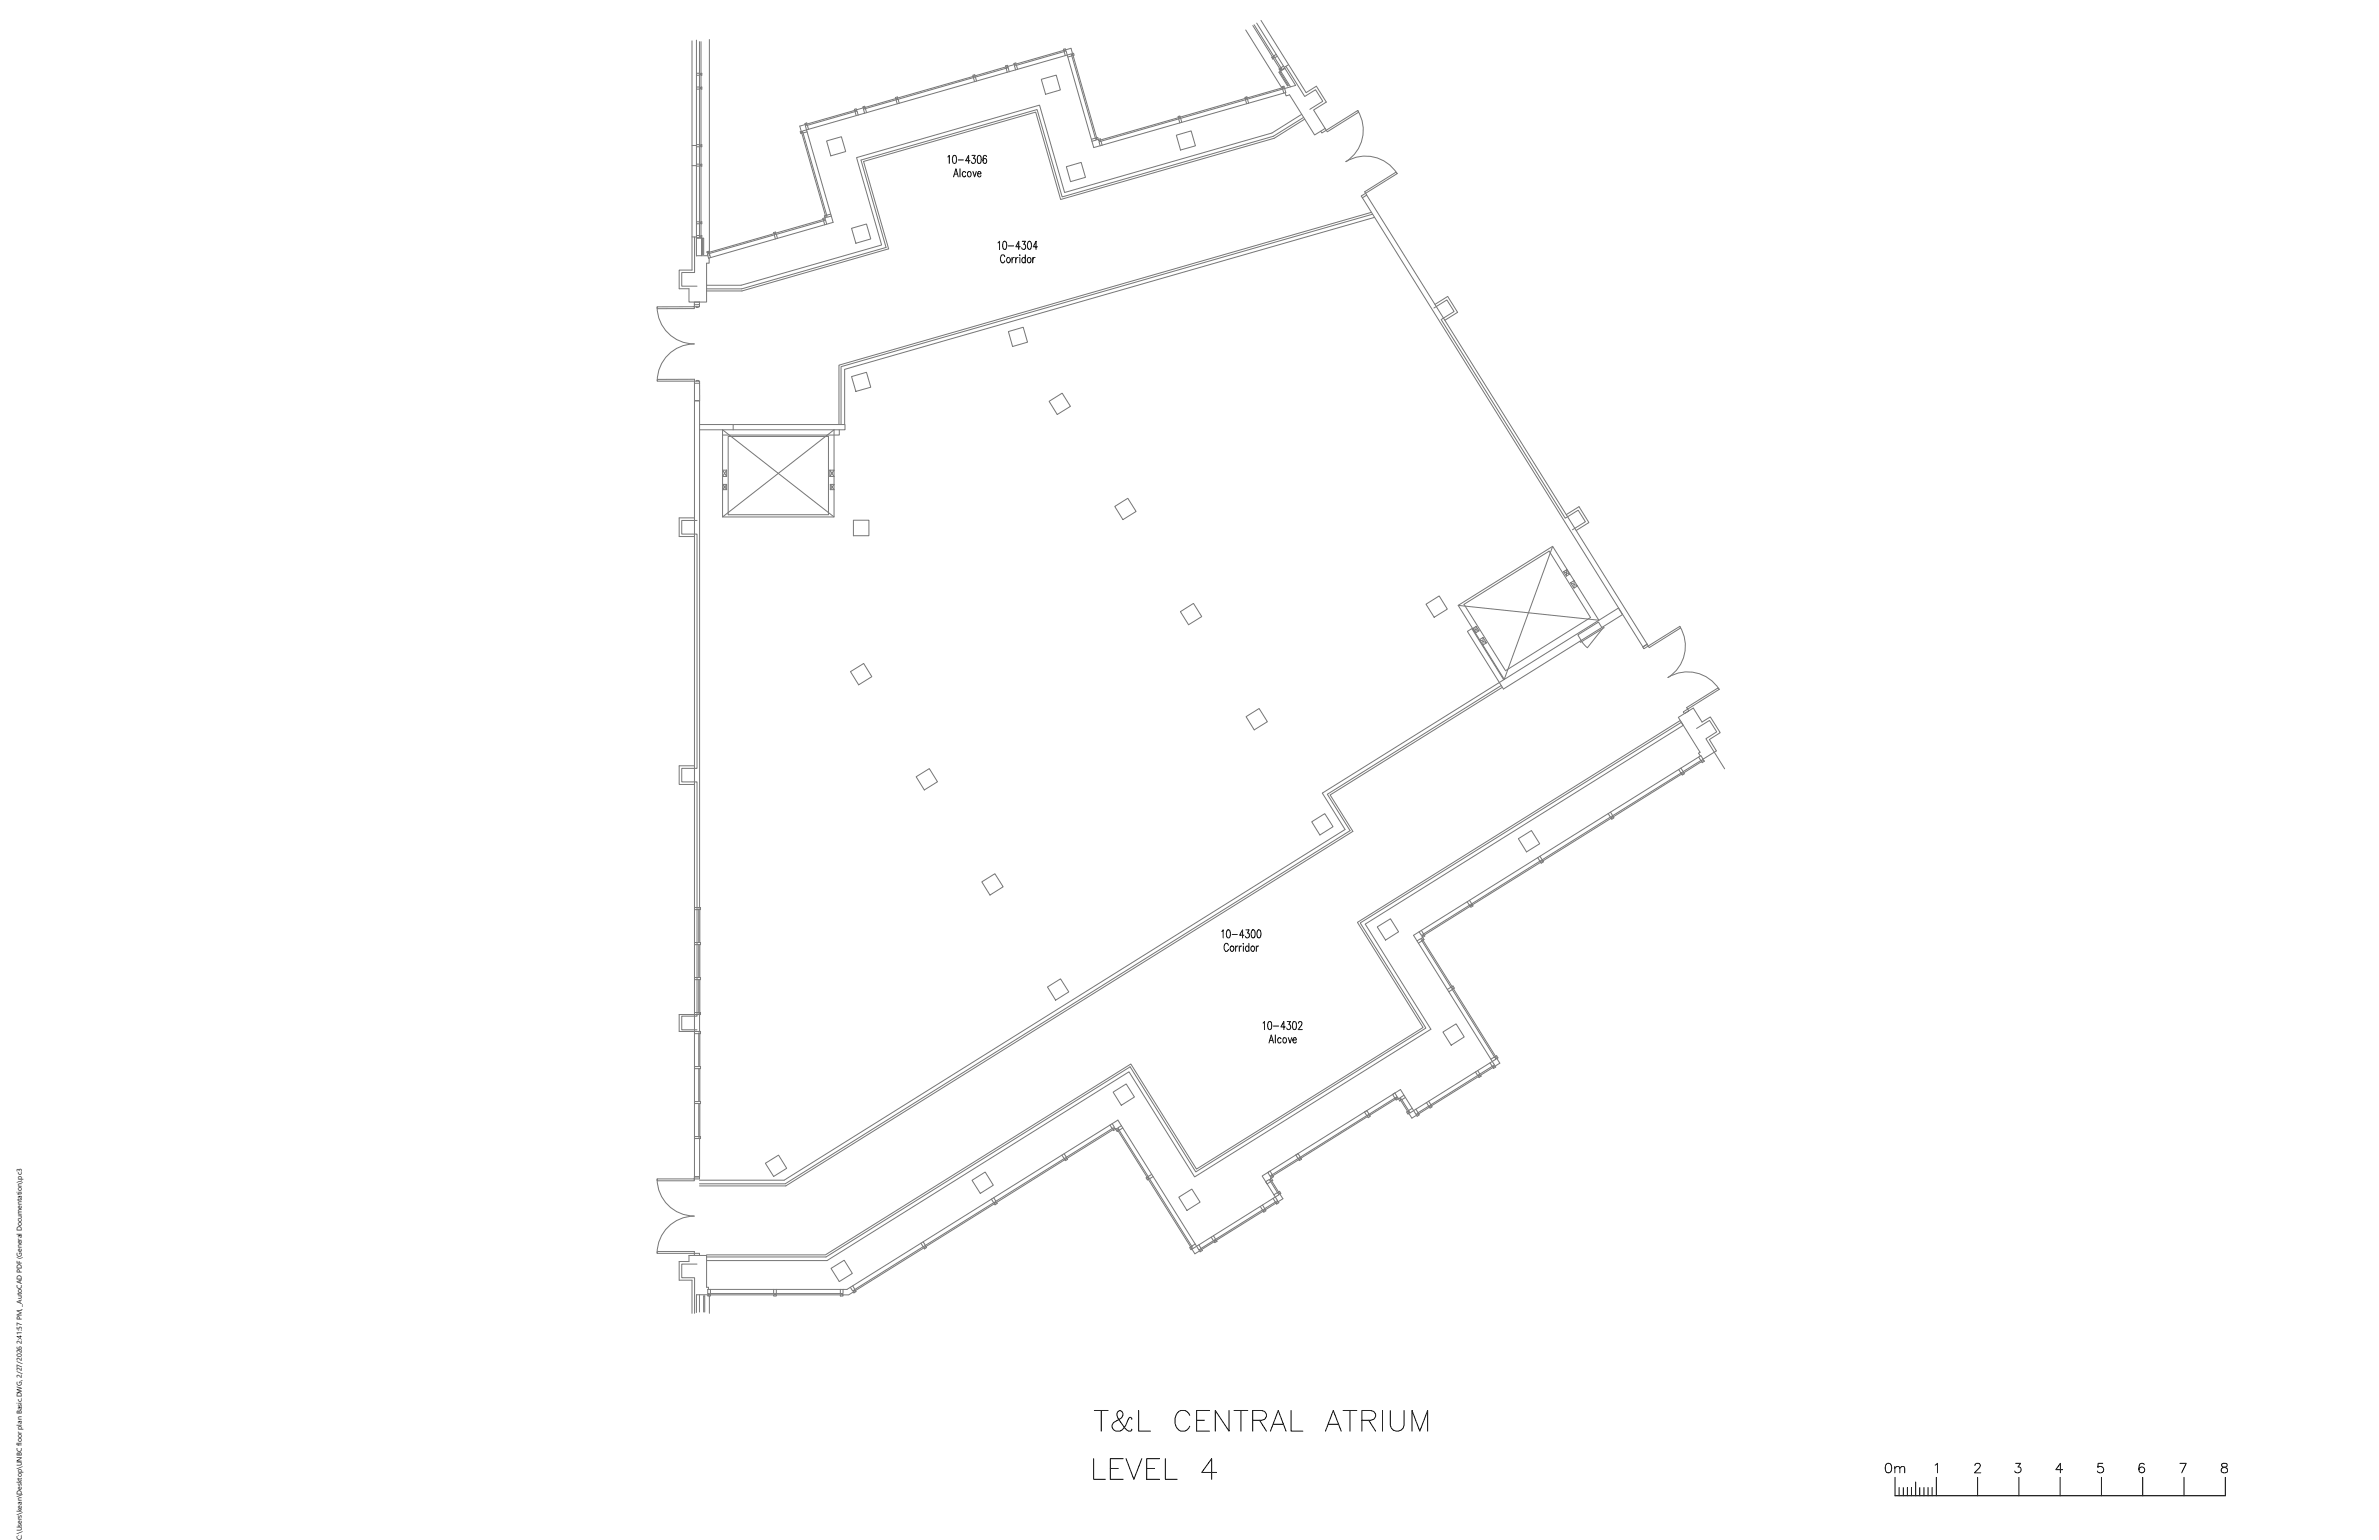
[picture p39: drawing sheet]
<svg xmlns="http://www.w3.org/2000/svg" width="432mm" height="279mm" viewBox="0 0 432 279" stroke-linecap="round" stroke-linejoin="round" font-family="sans-serif">
<defs><g id="words">
<text font-size="1.3" x="3.9" y="279.4" transform="rotate(-90 3.9 279.4)">C:\Users\kean\Desktop\UNBC floor plan Basic.DWG, 2/27/2026 2:41:57 PM, _AutoCAD PDF (General Documentation).pc3</text>
</g></defs>
<!-- layer: 1_Wall_Exist -->
<g fill="none" stroke="#767676" stroke-width=".18">
<path d="M125.6 7.4v41.6h-2.3v3.4h1.8v2.4h3.1v-7h.5v-1M126.4 7.3v39.1h2.1M126.4 16.2h.6M126.4 15.8h.6M126.4 13.7h.6M126.4 13.3h.6M127 7.6v35.5h-.6M127 13.4h.2M127 15.9h.2M127 16.1h.2M127 13.5h.2M127.2 7.6v35.5h.2v-.4h-.2"/>
<path d="M127.2 15.8h.2v.4h-.2M127.2 13.3h.2v.4h-.2M128.8 7.2v39.2M156.7 19.6l.2 1M156.7 19.6l-1.3 .3M157 19.7l.3 .7M157 19.5v-.2l-.4 .1 .1 .2M162.7 18.1l-5.7 1.6M162.9 18.8l-.2-.9-5.8 1.6 .1 .2M162.9 18l.3 .7M162.9 17.8v-.2l-.4 .1 .1 .2M176.7 14.1h.1l-.1-.3-13.8 4v.2"/>
<path d="M176.7 14.1l-13.8 3.9M176.7 14.1l.2 .7M177 13.8l-.1-.3-.3 .2v.2M182.7 12.4l.1 .7M182.7 12.4l-5.7 1.6M182.7 12.4l-.1-.3-5.7 1.7 .3 .9M182.9 12.1v-.2l-.4 .1v.2M184.3 12.7l-.1-1-1.4 .4 .4 .9M184.4 11.6v-.2l-.4 .1 .1 .2M184.5 11.9l.2 .7M189 14.4l2.7-.8 .8 2.7-2.7 .8zM193.1 9.4l.3 .7"/>
<path d="M193.2 9.1v.2l-8.8 2.6-.1-.3 10.1-2.8 4.7 16.3h-.3l-4.3-15 .2-.1M193.3 9.1l.1 .2h.1l5 17.5 34.9-10-.2-.7M193.4 9v-.2l-.4 .1 .1 .2M194.5 10.1l-.7 .3M194.7 9.7h.2l.1 .3-.2 .1M194.7 9.8l-49.2 14.1M226.1 18.1l.2 .7M226.1 17.8v.3l-11.9 3.4v-.5l-.4 .1 .1 .3M226.1 17.8l-12 3.5M226.1 5.4l6.6 10.6M226.3 17.8v-.2l-.3 .1 .1 .1M226.4 18l.2 .7"/>
<path d="M227.4 4.6l5.1 8.2h-.2l-.1-.3 .1-.1M227.6 4.5l5.1 8.1 .5-.3M228.1 4.2l7.1 11.3-2.1 .6-.1-.5-.3 .1 .2 .4-6.6 1.9v-.2M228.9 3.7l8.2 13.1 1.8-1.2 1.8 2.9-2.3 1.5 2.1 3.3M230.9 10.3l-.1 .1 .2 .3 .1-.1M231.2 10.2l-.2 .2M231.3 10.4l-.2 .1M231.6 9.9l-.4 .3M231.8 10.2l-.4 .3M232.1 13.1l.2-.1 1.5 2.5-.1 .1zM232.6 12.4l-.3 .1M232.6 12.5l-.2 .2"/>
<path d="M232.8 15.9l-6.5 1.9M232.8 16.2l.2 .7M233 12l-.5 .3M233.2 12.4l-.7 .5 1.7 2.8M233.3 16.8l.1 .6 .7-.2 4.5 7.3 1.9-1.2M233.4 12l3.4 5.5 2-1.2 1.3 2.1-2.4 1.4M233.9 11.7l-.8 .5M125.6 26.4h.8M125.6 30.1h.8M126.4 30.1h.6M126.4 29.8h.6M126.4 26.6h.6"/>
<path d="M126.4 26.2h.6M127 30.1h.2M127 26.3h.2M127 26.5h.2M127 29.9h.2M127.2 29.8h.2v.3h-.2M127.2 26.2h.2v.4h-.2M145.4 23.8l-.2 .1 .2 .4 .1-.1M146.2 22.6l.1 .2h-.1l5 17.5-22.6 6.5-.2-1-.1-.1 .3-.1v.2M146.4 22.5l.1 .3 8.8-2.6-.1-.2-10 2.9 4.6 16.3 .3-.1-4.4-15.1-.2 .1M146.5 22.5l-.1-.2-.3 .1v.2M146.5 23.9l-.7 .2"/>
<path d="M146.5 22.7l.2 .8M149.8 39.1l-.2 .1 .1 .6 .4 .9M150 25.6l2.7-.8 .8 2.7-2.7 .8zM150.8 38.8l-.7 .3M150.9 39.2l-1 .2v.1l-.5 .1v.2M155.1 20v-.2l.3-.1 .4 1.2M155.2 20.3l.2 .7M193.5 30.2l2.7-.7 .8 2.7-2.7 .8zM198.8 25.1l-.7 .2M199.1 25l.1-.1 .2 .6h.1l.2 1M199.7 25.4l14.3-4.1v.2l-14.3 4.2zM199.8 25.4l-.1-.2-.5 .2-.1-.1-.9 .3"/>
<path d="M199.8 25.6l.2 .8M213.5 24.5l2.7-.8 .8 2.8-2.7 .7zM213.9 21.6l.2 .7M214.3 21.5l.2 .7M236.3 20.7l-5.4 3.4-37.7 10.8-4.5-15.8-33.2 9.5 4.5 15.9-25.5 7.3h-6.3M236.6 21.3l-5.5 3.4-38.3 11-4.6-15.8-31.9 9.1 4.5 15.9-26.2 7.5h-6.4M236.8 21.6l-5.5 3.5-38.8 11.1-4.5-15.9-31.3 9 4.6 15.8-26.6 7.7h-6.5M240.5 23.3l.4 .6 5.7-3.6-.2-.3-6.5 4.1-.2-.3M244.3 29.3a6.7 6.7 0 0 1 9.3 2.2M246.4 20a6.7 6.7 0 0 1-2.1 9.3M248.1 35.4l50.9 81.5-.8 .5-51.1-81.8 6.5-4.1-.2-.3-5.7 3.6 .4 .6-.8 .5M248.9 38.5l-96.6 27.8v10.7"/>
<path d="M249.1 38.9l-96.4 27.6v10.5M249.5 39.4l-96.2 27.6v10M119.3 55.7l7.7-.1v-.8h-1v1.2h-6.7zM119.3 55.7a6.7 6.7 0 0 0 6.7 6.7 6.7 6.7 0 0 0-6.7 6.8M125.6 43h.8M126.1 43v6.4h-2.4v2.5h2.8M126.4 55.6v.2h.3v-.2M126.4 43.2h.9v3.2M126.4 40.6h.6M126.4 40.2h.6M126.4 42.7h.6M127 43h.2"/>
<path d="M127 55.3h-1M127 40.3h.2M127 40.5h.2M127 42.8h.2M127.2 40.2h.2v.4h-.2M127.5 43.2h.2v2.9h-.2zM128.6 45.8l.1 .2M128.7 46l.3 .7M140.6 42.4l-12 3.4M140.6 42.6l-11.9 3.4M140.8 42.3l8.7-2.5 .1 .2-8.8 2.5zM140.8 42.3v-.2l-.4 .1 .2 .4 .1 .7"/>
<path d="M140.9 42.5l.2 .7M149.5 40l.2 .8M154.6 41.4l2.7-.8 .8 2.7-2.8 .8zM260.3 55.9l2.3-1.5 1.3 2.1-2.3 1.5 22.5 36 2.3-1.4 1.4 2.1-2.4 1.4M260.5 55.2l2.3-1.4 1.8 2.9-2.3 1.4M119.3 68.8v.4h7.7v3.5h-1v-3.9zM126 69.5h1M126.4 69.2v-.2h.4v.2M127 77h26.4v1h-26.4M132.2 79.2h18.2v14.2h-18.2zM133.1 77v1M152.3 78v.9h-21.2"/>
<path d="M154.6 68.3l2.7-.8 .8 2.8-2.8 .7zM183 60.2l2.7-.8 .8 2.7-2.7 .8zM190.4 72.8l2.4-1.5 1.5 2.4-2.4 1.5zM126 94h-2.7v3.3h2.7M126.5 94.4h-2.8v2.5h2.8v42.5h-2.8v2.5h2.8v42.5h-2.8v2.4h2.8M131.1 93.8l20.3-15.8v15.8h-20.3v-15.8l20.3 15.8M131.2 88.8v-.9h.7v.9M131.2 87.9l.7 .9M131.2 88.8h.7M131.9 85.3v1.1h-.8zM131.9 85.3h-.8l.8 1.1M131.9 87.9l-.7 .9"/>
<path d="M150.6 85.3h.8l-.8 1.1M150.6 85.3l.8 1.1h-.8M150.6 85.3v1.1M150.7 87.9l.7 .9h-.7M150.7 87.9h.7l-.7 .9M150.7 87.9v.9M154.9 94.4h2.8v2.8h-2.8zM202.3 91.9l2.4-1.5 1.5 2.4-2.4 1.5zM281.8 99.1l-8.8 24.2-8.3-13.5 17.1-10.7 8.4 13.4-25.5-2.7M284.3 93.4l2.3-1.5 1.8 2.9-2.3 1.4M214.2 111l2.4-1.5 1.5 2.4-2.4 1.4zM258.8 109.6l2.4-1.5 1.5 2.4-2.4 1.5z"/>
<path d="M265.7 109.6l15.5-9.6 7.5 12-15.4 9.7zM267.4 114l.5 .8 .5-.4M267.4 114l.5-.4 .5 .8M267.4 114l1 .4M267.9 113.6v1.2M269.2 115.7l-.7 .4 1.3 .5M269.2 115.7v1.3l.6-.4M269.2 115.7l.6 .9M283.8 103.7l1.1 .5M283.8 103.7l.5 .8M284.4 103.4l-.1 1.1M284.4 103.4l.5 .8"/>
<path d="M284.4 103.4l-.6 .3M284.9 104.2l-.6 .3M285.1 105.7l1.2 .6-.6 .4zM285.1 105.7l.6-.4v1.4M287.1 116.4l1 1.1M290.7 113.9l-.6-1-3.7 2.3 .6 1M290.9 114l-2.8 3.5M291 113.7l.1 .2-4.2 2.6-.2-.1M298.2 117.4l.2 .3 6.5-4.1 .2 .3-5.8 3.6-.3-.6zM304.9 113.6a6.7 6.7 0 0 1-2.2 9.3 6.7 6.7 0 0 1 9.3 2.2M126 138.9h-2.7v3.4h2.7M154.4 121.9l2.4-1.5 1.4 2.4-2.3 1.4z"/>
<path d="M226.2 130l2.3-1.5 1.5 2.4-2.4 1.5zM272.5 124.4l-31.6 19.7 4.1 6.6-102.5 64.1h-15.5M272.7 124.7l-31.3 19.5 4.2 6.6-103 64.4h-15.6M272.9 123.3l-5.8-9.3-.8 .6 6.6 10.4 21.6-13.5-.7-1.2-53.8 33.6 4.1 6.6-101.8 63.6h-15.3M304.7 139.6l.4 .7 .1-.1M305 130.7l-58.6 36.6 11.9 19.1-41.1 25.7-11.9-19.1-55.5 34.7h-21.6M305.1 131l.4 .6-57.7 36.1 11.9 19-42.9 26.8-11.9-19-54.8 34.2h-21.9M305.1 139.4l.4 .6M305.2 131l-58.3 36.4 11.9 19.1-41.8 26.1-11.9-19.1-55.2 34.5h-21.7M306.1 128.4l5.7-3.6 .2 .3-6.5 4.1 .2 .3 .8-.5zM307.9 132.2l2.4-1.5 1.3 2.1-2 1.2 3.4 5.5M308.3 137.4l.4 .6"/>
<path d="M308.6 137.2l-.3-.5 .3-.2-4-6.3 2.7-1.7 1.6 2.5 1.5-.9 1.8 2.8-1.9 1.3 1.2 2-2.4 1.5M309.1 137.7l-.4-.6-52.1 32.6 14.7 23.5-.2 .1 .2 .2 .9-.6-.5-.9M309.1 137.7l-.1 .1 .4 .3-.5 .3-.1-.2M166.3 140.9l2.4-1.5 1.5 2.4-2.4 1.5zM178.2 160l2.4-1.5 1.5 2.4-2.4 1.5zM238.1 149.1l2.4-1.5 1.5 2.4-2.4 1.5zM275.6 152.2l2.4-1.5 1.5 2.4-2.4 1.5zM279.1 155.6l.4 .7M279.5 155.3l.4 .7M279.7 156.4l-12.6 7.8-.1-.2M291.9 147.6l.4 .7M292.3 147.3l.4 .7-.1 .1 .1 .2 .1-.1 .1 .2-.4 .2-.1-.2h.1"/>
<path d="M292.5 148.4l-.1-.2-12.6 7.9 .3 .3-.4 .2-.1-.4-12.6 7.9 .4 .3-.4 .2-.2-.2M292.5 148.4l-12.5 7.9M305.2 140.2l.1 .4 .4-.2-.1-.2M305.2 140.2l-12.6 7.8M305.3 140.4l-12.6 7.9M305.4 140.1l3.4-2.2 .1 .2-3.4 2.2zM126 164.7h1.1v.3h-.1M126 165h.8M126 171h1.1v.4h-1.1M126 177.4h1.1v.3h-1.1M126.8 171v-6.1h.2v6.1M126.8 177.7v6.1h.2v-6.1"/>
<path d="M126.8 171.4v6M127 164.7v-92h-1v140.8h1v-6.9M127 171.4v6M190.1 179.1l2.4-1.5 1.5 2.4-2.4 1.5zM250 168.2l2.4-1.5 1.5 2.4-2.4 1.5zM257.6 169.1l.4 .6 .1-.1 .1 .2-.1 .1 .4 .6-.5 .1 5.4 8.6 .3-.3 .3 .4-.5 .1 7.8 12.5 .2-.2-.1-.1M258.1 170.7l-.6 .4M258.2 170.5l5.3 8.5M258.5 169.6l.1 .2-.6 .4 .1 .1-.2 .1-.1-.1-.6 .4M263.4 179.1l-.7 .4M263.6 179.5l-.6 .4M263.7 179.3l7.7 12.3"/>
<path d="M266.3 163.6l.4 .6h.1l.2 .2-8.6 5.3-.1-.2 .1-.1-.4-.6M266.7 163.3l.4 .7M266.8 164.2l-8.5 5.3M126 193.5h1.1v.4h-1.1M126 199.9h1.1v.3h-1.1M126 183.7h.8M126 187.5h.8M126.8 193.5v-6.1h.2v6.1M126.8 193.9v6M127 183.9v3.2M127 183.7h.1v.4h-3.8v3h3.8v.4M127 193.9v6"/>
<path d="M127 187.5h.1M202 198.1l2.4-1.4 1.5 2.3-2.4 1.5zM253.3 199.2l-4.9 3M253.4 199.3l-.1-.1h-.1l-.4-.6 .4-.3 .4 .7h-.2l.2 .2h.1l.4 .5 .3-.3 1.4 2.3M253.4 199.3l-4.9 3.1M254.2 199.6l1.3 2.1M254.8 198.7l-.6 .4 .1 .1-.2 .1-.1-.1-.6 .4-.1-.2 .1-.1M255.1 199.1l-.7 .4M259.3 199.8l.4 .6M261.9 187.2l2.4-1.4 1.5 2.3-2.4 1.5zM267.8 194.5l.4 .6M268.2 194.2l.4 .7"/>
<path d="M268.3 195.1l.1 .1M268.5 194.9l.1 .2M268.7 195.1l.1 .1-.4 .3-.1-.2M270.4 192.8l.4 .7M271 193.4l.1 .2M271 193.4l-11.4 7.1 .1 .2 11.4-7.1M271.3 191.8l-.7 .4M271.4 193.4l.1 .2-.4 .2-.1-.1M271.4 191.6l.2-.1 .3 .4-.2 .1M271.7 192l-.1-.1-.2 .1 .1 .2-15.6 9.7v-.1l-.2 .1 .6 1 .9-.6-.1-.2h-.1l-2.8-4.4-25.1 15.7 2.1 3.4M119.3 213.9h7.7v-.4h-1v.7h-6.7zM119.3 213.9a6.7 6.7 0 0 0 6.7 6.7 6.8 6.8 0 0 0-6.7 6.8"/>
<path d="M126 206.2h.8M126.8 200.2v6.1h.2v-6.1M127 206.2h.1v.4h-1.1M138.9 211.1l2.4-1.5 1.5 2.4-2.4 1.4zM176.4 214.1l2.4-1.5 1.5 2.4-2.4 1.5zM179.9 217.6l.5 .6M180.4 217.3l.4 .7M180.6 218.3l-12.6 7.9M192.7 209.6l.4 .6M193.4 210.3l-.1-.2-12.7 7.9 .4 .3-.4 .3-.1-.5-12.7 7.9 .4 .3-.4 .3-.1-.2M193.4 210.3l-12.6 7.9M193.7 210.2l.1 .1-.4 .3-.1-.2 .1-.1"/>
<path d="M201.5 204.1l.4 .7 .1-.1 .1 .2-8.5 5.3-.2-.2h.1l-.4-.7M201.9 203.9l.4 .9 .1-.1 .4 .6 .1-.1M202 204.7l-8.5 5.3M203.1 204.9l5.4 8.7M203.1 204.9l-.2 .1 5.4 8.7 .2-.1M203.5 204.2l-.6 .4 .1 .2-.2 .1-.1-.1-.6 .3-.1-.1M203.8 204.6l-.7 .5v-.2M208.2 213.6l-.2 .1 .3 .4 .1-.1M208.4 213.9l7.8 12.4 .2-.1-.1-.1 .6-.4M208.6 213.7l7.8 12.5M209 213.1l-.6 .4 .1 .1M209.3 213.5l-.9 .4"/>
<path d="M214 217.2l2.3-1.5 1.5 2.4-2.4 1.5zM228.7 218.9l.5 .6M229.2 218.6l.4 .7M230.1 212.7l.4-.2 .4 .6-.1 .1 .4 .3-.6 .4 .1 .1-.3 .1v-.1l-.7 .4 .3 .4 .6-.4-.1-.1 .5-.1-.4-.6 .2-.1-.2-.2-.1 .1zM230.6 214.4l1.3 2.1M230.8 214.3l1.3 2.1M231.1 217.4l.4 .7M231.2 216.8l.7 1-.1 .1 .1 .2 1-.6-.7-1-.1 .2v.1l-15.5 9.7-.1-.1-.2 .1v.1M231.7 218.2l-.1-.2-2.2 1.4 .4 .3-.4 .2-.1-.2M231.7 218.2l-2.1 1.3M232 218l.1 .2-.4 .3-.1-.2 .1-.1M232.3 216.7l.2-.2-.3-.4-.1 .1v.2l-.2 .1v-.1l-.7 .4"/>
<path d="M235.7 210.1l-4.9 3.1M235.8 210.3l-4.9 3.1M236 210.2l-.1-.2h.1l-.4-.7-.4 .3 .4 .6 .1-.1 .1 .2M236 210.2l.1-.1 .1 .2-.4 .3-.1-.2 .1-.1M248.2 202.3l.1 .2-.1 .1M248.2 202.3l-12.3 7.7M248.2 202.6l-12.2 7.6M248.4 202.2l.3 .3-.4 .3-.1-.2M248.4 202.2l.1-.1-.4-.6-.4 .3 .4 .6 .1-.1M255.8 201.6l-.5 .1 .2 .4 .2-.1M256.3 201.1l-.6 .4M257 201.2l.4 .7"/>
<path d="M258.9 200l.4 .7M259.5 200.8l-2.1 1.3M259.8 200.6l.1 .2-.4 .3-.1-.5-2.1 1.4 .3 .3-.4 .2-.1-.2M119.3 227.1h6.7v.7h1v-.4h-7.7zM126.5 229.3h-2.8v2.5h2.4v6.5M127 234.9v3.1M127.7 238v-2.9h.2v2.9M128.5 234.9h-2.1v3.2M128.6 234v-.4h-.4v-5.8h-3.1v1.1h-1.8v3.4h2.3v6M128.8 235.1v3.2M128.8 234.7h11.7M128.9 233.9v.8h-.1v.2h11.8v-.2h-.2v-.8"/>
<path d="M140.8 234.7h12M140.9 233.9v.8h-.1l.1 .4h-.5v-.2M150.8 230.1l2.4-1.5 1.5 2.4-2.4 1.5zM152.5 233.9v.8M152.7 234.7v.2h-11.9M153 233.9v.8h-.1l.1 .4h-.5v-.2M154.3 233.6l.4 .6 .2-.1 .1 .2-1 .6h-1.1M154.8 233.3l.4 .7M155 234l12.7-7.9 .1 .2-12.6 7.9zM155.2 234.2l.1-.1 .1 .2-.4 .3-.1-.2M167.2 225.6l.4 .6M167.6 225.3l.4 .7"/>
<path d="M216.1 226.2l-.2 .1 .3 .4 .1-.1M216.3 226.6l.6 .9 .9-.6-.1-.2-.1 .1M217.6 226.8l-14.7-23.6-49.2 30.7h-25.2v.8h.1l-.1 .4h.4v-.2M217.6 225.8l.4 .7M217.7 226.7l-.1 .1M217.9 226.6l11.4-7.1 .1 .2-11.4 7.1zM218.1 226.7l.1 .2-.4 .2-.1-.2M219.8 224.5l.4 .6M220.2 224.2l.4 .6M220.4 225l.1 .2M220.5 224.9l.2 .2M220.8 225l.1 .2-.4 .3-.1-.2"/>
</g>
<!-- layer: 0_text -->
<g fill="none" stroke="#000" stroke-width=".18">
<path d="M198.6 255.9h2.5M199.9 255.9v3.8M205.4 257.5l-.2-.3-.3 .1a3.8 3.8 0 0 1-1.6 2.4h-.7a.9 .9 0 0 1-.7-.7 .9 .9 0 0 1 .3-1l1.3-.7a.79 .79 0 0 0 .3-.7 .79 .79 0 0 0-.5-.7l-.4 .2a1.35 1.35 0 0 0 .4 1.8l1.2 1.6 .4 .2h.3l.2-.4M206.7 255.9v3.8h2.1M215.9 256.8a1.3 1.3 0 0 0-1.2-.9 1.3 1.3 0 0 0-1.3 .9 2.12 2.12 0 0 0 .9 2.9 1.35 1.35 0 0 0 1.6-.9M217.2 257.7h1.4M219.5 255.9h-2.3v3.8h2.3M223.1 255.9v3.8l-2.5-3.8v3.8M224 255.9h2.5M225.2 255.9v3.8M227.4 257.7h1.6a.94 .94 0 0 0 .9-1.1l-.4-.5-.5-.2h-1.6v3.8M228.6 257.7l1.3 2"/>
<path d="M230.6 259.7l1.4-3.8 1.4 3.8M231.1 258.4h1.8M234.3 255.9v3.8h2.2M240.6 259.7l1.4-3.8 1.4 3.8M241.1 258.4h1.8M243.8 255.9h2.5M245 255.9v3.8M247.2 257.7h1.6l.5-.2a.88 .88 0 0 0 0-1.4l-.5-.2h-1.6v3.8M248.4 257.7l1.3 2M250.9 255.9v3.8M252.3 255.9v2.7a1.26 1.26 0 0 0 1.3 1.1 1.26 1.26 0 0 0 1.2-1.1v-2.7M256.3 259.7v-3.8l1.4 3.8 1.4-3.8v3.8"/>
<path d="M198.5 264.6v3.8h2.1M201.5 266.4h1.5M203.9 264.6h-2.4v3.8h2.4M204.4 264.6l1.4 3.8 1.4-3.8M208.1 266.4h1.5M210.5 264.6h-2.4v3.8h2.4M211.5 264.6v3.8h2.2M220.8 267.1h-2.7l1.8-2.5v3.8M342.4 265.6a.6 .6 0 0 1 .9 .2 1.1 1.1 0 0 1-.5 1.4h-.1a1.11 1.11 0 0 1-.3-1.6zM343.9 266.4l.4-.3h.4l.1 1.1M343.9 266.1v1.1M344.8 266.4l.4-.3h.5v1.1"/>
<path d="M351.2 265.8l.5-.3v1.7M358.5 265.9v-.3l.3-.1 .5 .1a.54 .54 0 0 1-.1 .8l-.8 .8h1.1M365.8 265.5h1l-.5 .6a.58 .58 0 0 1 .5 .9 .58 .58 0 0 1-1 .1l-.1-.2M374.4 266.6h-1.3l.9-1.1v1.7M381.7 265.5h-.9v.7a.61 .61 0 0 1 .9 0 .61 .61 0 0 1-.1 .9 .61 .61 0 0 1-.9-.2M389.2 265.7a.49 .49 0 0 0-.5-.2 .49 .49 0 0 0-.4 .3 1.01 1.01 0 0 0 .4 1.4 .53 .53 0 0 0 .6-.5 .53 .53 0 0 0-.5-.6 .53 .53 0 0 0-.6 .5M395.7 265.5h1.1l-.8 1.7M403.3 265.6a.37 .37 0 0 0 .2 .5 .7 .7 0 0 1 .8 .8 .6 .6 0 0 1-.7 .3 .6 .6 0 0 1-.4-.6 1.07 1.07 0 0 1 1-.5v-.4a.71 .71 0 0 0-.9-.1z"/>
</g>
<!-- layer: 3_Text -->
<g fill="none" stroke="#000" stroke-width=".18">
<path d="M172 28.5l.3-.3v1.5M173 28.3l.3-.1a.98 .98 0 0 1 0 1.5h-.1a1.11 1.11 0 0 1-.2-1.4zM173.1 32.1l.4-1.5 .4 1.5M173.2 31.6h.6M173.9 29h1M174.2 30.6v1.5M175.3 31.3l-.1-.1a.43 .43 0 0 0-.6 .4 .43 .43 0 0 0 .6 .4l.1-.1M175.7 31.2a.48 .48 0 0 1 .6 .3 .48 .48 0 0 1-.3 .6l-.4-.2v-.4zM176.1 29.2h-.8l.5-1v1.5M176.4 28.2h.6l-.3 .5a.42 .42 0 0 1 .3 .7 .42 .42 0 0 1-.7 0M176.6 31.1l.3 1 .3-1M177.4 31.5h.7l-.2-.3a.43 .43 0 0 0-.5 .4 .43 .43 0 0 0 .5 .4l.2-.1"/>
<path d="M177.5 28.3l.3-.1a.98 .98 0 0 1 0 1.5h-.1a1.15 1.15 0 0 1-.2-1.4zM179 28.4l-.3-.2a.9 .9 0 0 0 .1 1.5 .44 .44 0 0 0 .3-.6 .44 .44 0 0 0-.5-.3l-.2 .4M181.1 44.1l.3-.3v1.5M182.1 43.9l.3-.1a1.01 1.01 0 0 1 0 1.5h-.1a1.15 1.15 0 0 1-.2-1.4zM182.4 46.6a.41 .41 0 0 0-.5-.4 .41 .41 0 0 0-.3 .6l.1 .7 .2 .2h.2l.3-.4M182.9 46.8a.47 .47 0 0 1 .5 .3 .47 .47 0 0 1-.3 .6l-.2-.1-.2-.3zM183 44.6h1M183.7 46.7v1M184.1 46.7l-.2 .1-.2 .3M184.4 46.7v1M184.8 46.7l-.3 .1-.1 .3M185.1 46.2v.2z"/>
<path d="M185.1 46.7v1M185.2 44.8h-.8l.5-1v1.5M185.5 43.8h.6l-.3 .5a.42 .42 0 0 1 .4 .7 .42 .42 0 0 1-.8 0M186.1 46.9l-.1-.1a.46 .46 0 0 0-.5 .4 .46 .46 0 0 0 .4 .5l.2-.2M186.1 46.2v1.5M186.6 46.8a.46 .46 0 0 1 .5 .4 .46 .46 0 0 1-.4 .5l-.2-.4zM186.6 43.9l.3-.1a1.01 1.01 0 0 1 0 1.5h-.1a1.11 1.11 0 0 1-.2-1.4zM187.5 46.7v1M187.9 46.7a.36 .36 0 0 0-.4 .4M188.3 44.8h-.8l.5-1v1.5M221.8 169l.2-.3v1.5M222.8 168.8l.2-.1a.99 .99 0 0 1 0 1.5h-.1a1.08 1.08 0 0 1-.1-1.4z"/>
<path d="M223 171.5a.41 .41 0 0 0-.5-.3 .41 .41 0 0 0-.3 .5v.3a.41 .41 0 0 0 .3 .6 .41 .41 0 0 0 .5-.3M223.4 171.7a.46 .46 0 0 1 .6 .4 .46 .46 0 0 1-.5 .5l-.2-.4zM223.6 169.5h1M224.3 171.6v1M224.7 171.6l-.3 .1-.1 .3M224.9 171.6v1M225.4 171.6l-.3 .1-.2 .3M225.7 171.2v.1zM225.7 171.6v1M225.8 169.7h-.8l.5-1v1.5M226.1 168.7h.6l-.3 .6a.42 .42 0 0 1 .4 .6 .42 .42 0 0 1-.8 0M226.7 171.8l-.1-.1a.46 .46 0 0 0-.6 .4 .46 .46 0 0 0 .5 .5l.2-.2"/>
<path d="M226.7 171.2v1.4M227.2 171.7a.47 .47 0 0 1 .6 .3 .47 .47 0 0 1-.3 .6l-.3-.1-.2-.3zM227.2 168.8l.3-.1a.99 .99 0 0 1 0 1.5h-.1a1.16 1.16 0 0 1-.2-1.4zM228 171.6v1M228.3 168.8l.3-.1a.99 .99 0 0 1 0 1.5h-.1a1.12 1.12 0 0 1-.2-1.4zM228.5 171.6l-.3 .1-.2 .3M229.3 185.6l.2-.3v1.5M230.3 185.4l.2-.1a.99 .99 0 0 1 0 1.5h-.1a1.11 1.11 0 0 1-.1-1.4zM230.3 189.2l.4-1.4 .5 1.4M230.5 188.7h.5M231.1 186.2h1M231.5 187.8v1.4"/>
<path d="M232.5 188.5l-.1-.2a.47 .47 0 0 0-.6 .4 .47 .47 0 0 0 .4 .5l.3-.2M233 188.3a.48 .48 0 0 1 .6 .3 .48 .48 0 0 1-.3 .6l-.4-.2-.1-.3zM233.3 186.3h-.8l.5-1v1.5M233.6 185.3h.6l-.3 .6a.42 .42 0 0 1 .4 .6 .42 .42 0 0 1-.8 0M233.8 188.3l.3 .9 .4-.9M234.7 188.7h.6l-.1-.4a.43 .43 0 0 0-.6 .4 .43 .43 0 0 0 .6 .5l.1-.2M234.7 185.4l.3-.1a.99 .99 0 0 1 0 1.5h-.1a1.15 1.15 0 0 1-.2-1.4zM235.7 185.7l.1-.3 .3-.1 .2 .2v.3l-.7 1h.8"/>
</g>
<!-- layer: 0 -->
<g fill="none" stroke="#000" stroke-width=".18">
<path d="M344 268v3.4h59.9v-3.4M344.7 269.9v1.5M345.5 269.9v1.5M346.2 269.9v1.5M346.9 269.9v1.5M347.7 268.9v2.5M348.4 269.9v1.5M349.2 269.9v1.5M349.9 269.9v1.5M350.7 269.9v1.5M351.5 268v3.4M358.9 268v3.4"/>
<path d="M366.4 268v3.4M373.9 268v3.4M381.4 268v3.4M388.9 268v3.4M396.4 268v3.4"/>
</g>
<use href="#words"/>
</svg>
